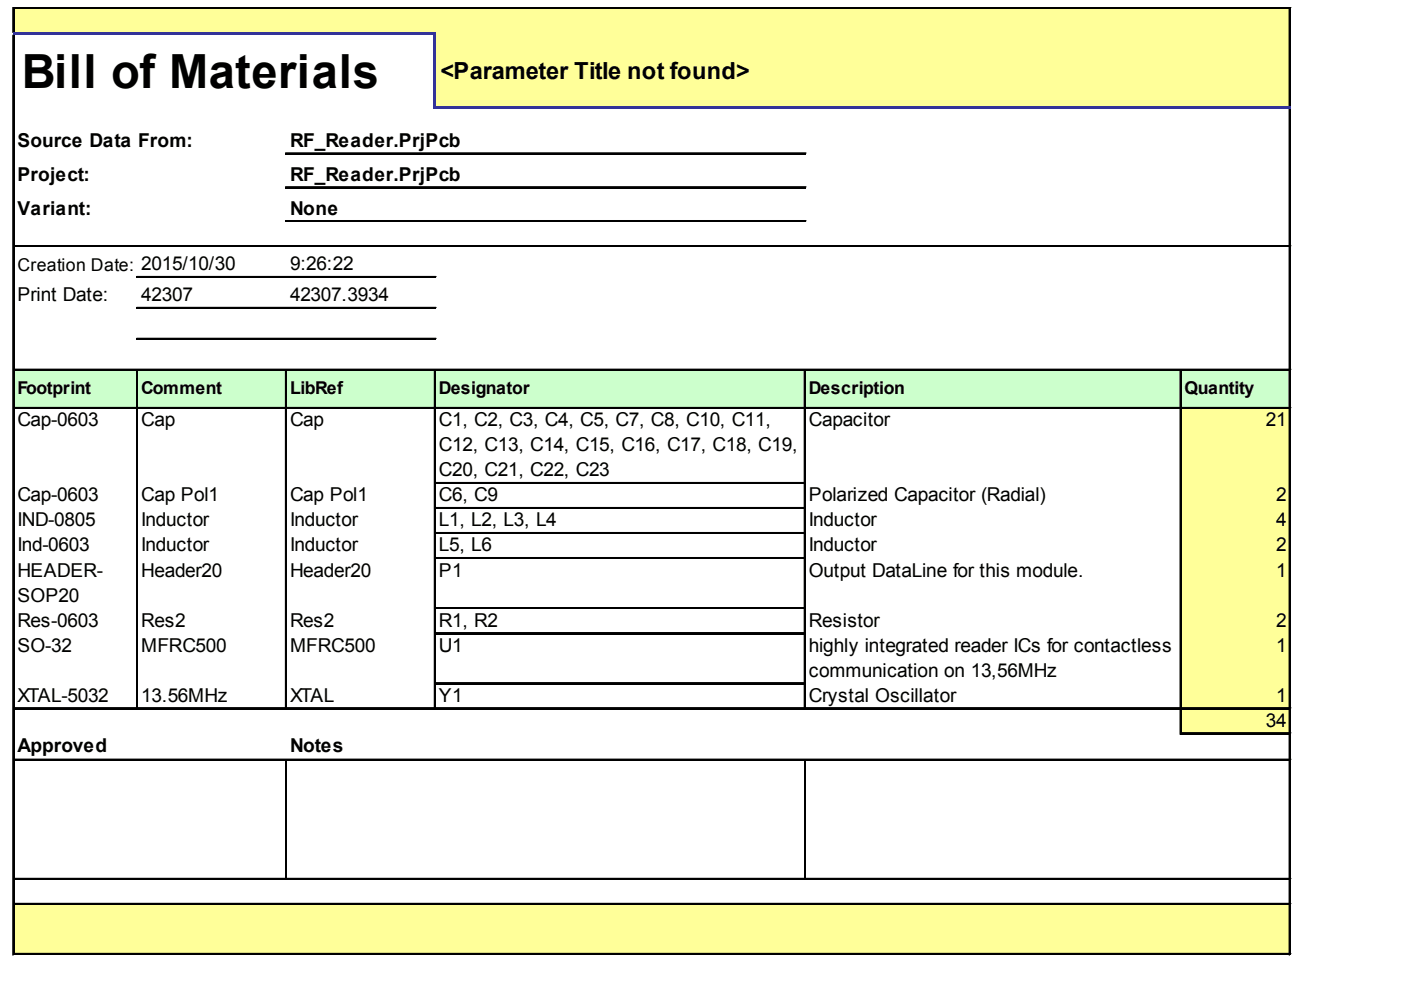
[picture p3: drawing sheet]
<svg xmlns="http://www.w3.org/2000/svg" width="297mm" height="210mm" viewBox="0 0 297 210" stroke-linecap="round" stroke-linejoin="round" font-family="sans-serif">
<defs><g id="words">
<text font-size="10" x="4.6" y="18.7">Bill of Materials</text>
<text font-size="5" x="93.4" y="16.7">&lt;Parameter Title not found&gt;</text>
<g font-size="4.1">
<text x="3.7" y="31.1">Source Data From:</text>
<text x="61.5" y="31.1">RF_Reader.PrjPcb</text>
<text x="3.7" y="38.3">Project:</text>
<text x="61.5" y="38.3">RF_Reader.PrjPcb</text>
<text x="3.7" y="45.5">Variant:</text>
<text x="61.5" y="45.5">None</text>
<text x="61.5" y="57.3">9:26:22</text>
<text x="3.7" y="63.9">Print Date:</text>
<text x="29.9" y="63.9">42307</text>
<text x="61.5" y="63.9">42307.3934</text>
<text x="3.7" y="90.4">Cap-0603</text>
<text x="29.9" y="90.4">Cap</text>
<text x="61.5" y="90.4">Cap</text>
<text x="93.1" y="90.4">C1, C2, C3, C4, C5, C7, C8, C10, C11,</text>
<text x="93.1" y="95.7">C12, C13, C14, C15, C16, C17, C18, C19,</text>
<text x="171.5" y="90.4">Capacitor</text>
<text x="268.4" y="90.4">21</text>
<text x="93.1" y="101">C20, C21, C22, C23</text>
<text x="3.7" y="106.3">Cap-0603</text>
<text x="29.9" y="106.3">Cap Pol1</text>
<text x="61.5" y="106.3">Cap Pol1</text>
<text x="93.1" y="106.3">C6, C9</text>
<text x="171.5" y="106.3">Polarized Capacitor (Radial)</text>
<text x="270.5" y="106.3">2</text>
<text x="3.7" y="111.6">IND-0805</text>
<text x="29.9" y="111.6">Inductor</text>
<text x="61.5" y="111.6">Inductor</text>
<text x="93.1" y="111.6">L1, L2, L3, L4</text>
<text x="171.5" y="111.6">Inductor</text>
<text x="270.5" y="111.6">4</text>
<text x="3.7" y="116.9">Ind-0603</text>
<text x="29.9" y="116.9">Inductor</text>
<text x="61.5" y="116.9">Inductor</text>
<text x="93.1" y="116.9">L5, L6</text>
<text x="171.5" y="116.9">Inductor</text>
<text x="270.5" y="116.9">2</text>
<text x="3.7" y="122.2">HEADER-</text>
<text x="29.9" y="122.2">Header20</text>
<text x="61.5" y="122.2">Header20</text>
<text x="93.1" y="122.2">P1</text>
<text x="171.5" y="122.2">Output DataLine for this module.</text>
<text x="270.5" y="122.2">1</text>
<text x="3.7" y="127.5">SOP20</text>
<text x="3.7" y="132.8">Res-0603</text>
<text x="29.9" y="132.8">Res2</text>
<text x="61.5" y="132.8">Res2</text>
<text x="93.1" y="132.8">R1, R2</text>
<text x="171.5" y="132.8">Resistor</text>
<text x="270.5" y="132.8">2</text>
<text x="3.7" y="138.1">SO-32</text>
<text x="29.9" y="138.1">MFRC500</text>
<text x="61.5" y="138.1">MFRC500</text>
<text x="93.1" y="138.1">U1</text>
<text x="171.5" y="138.1">highly integrated reader ICs for contactless</text>
<text x="171.5" y="143.4">communication on 13,56MHz</text>
<text x="270.5" y="138.1">1</text>
<text x="3.7" y="148.8">XTAL-5032</text>
<text x="29.9" y="148.8">13.56MHz</text>
<text x="61.5" y="148.8">XTAL</text>
<text x="93.1" y="148.8">Y1</text>
<text x="171.5" y="148.8">Crystal Oscillator</text>
<text x="270.5" y="148.8">1</text>
<text x="268.4" y="154.1">34</text>
<text x="3.7" y="159.4">Approved</text>
<text x="61.5" y="159.4">Notes</text>
</g>
<g font-size="3.7">
<text x="3.7" y="57.4">Creation Date: 2015/10/30</text>
<text x="3.7" y="83.6">Footprint</text>
<text x="29.9" y="83.6">Comment</text>
<text x="61.5" y="83.6">LibRef</text>
<text x="93.1" y="83.6">Designator</text>
<text x="171.5" y="83.6">Description</text>
<text x="251.2" y="83.6">Quantity</text>
</g>
</g></defs>
<g fill="#ff9">
<path d="M3 1.8h270.7v5.7h-270.7z"/>
<path d="M92.1 7.2h181.6v15.9h-181.6z"/>
</g>
<path d="M3 78.3h270.7v8.4h-270.7z" fill="#cfc"/>
<g fill="#ff9">
<path d="M250.2 86.4h23.5v16.2h-23.5z"/>
<path d="M250.2 102.3h23.5v5.7h-23.5z"/>
<path d="M250.2 107.6h23.5v5.7h-23.5z"/>
<path d="M250.2 112.9h23.5v5.7h-23.5z"/>
<path d="M250.2 118.2h23.5v11h-23.5z"/>
<path d="M250.2 128.9h23.5v5.6h-23.5z"/>
<path d="M250.2 134.2h23.5v10.9h-23.5z"/>
<path d="M250.2 144.8h23.5v5.6h-23.5z"/>
<path d="M250.2 150.1h23.5v5.6h-23.5z"/>
<path d="M3 191.6h270.7v10.9h-270.7z"/>
</g>
<path d="M2.7 1.6v5.3M2.9 1.6v5.3M273.4 1.9v20.6M273.5 1.9v20.6" fill="none" stroke="#000" stroke-width=".31"/>
<path d="M91.8 7.5h.6v15.6h-.6z" fill="#339"/>
<g fill="none" stroke="#000" stroke-width=".31">
<path d="M2.7 7.5v195M2.9 7.5v195M3.1 1.6h270.6M3.1 1.7h270.6M273.4 23.1v179.4M273.5 23.1v179.4M29 78.6v71.8M29.2 78.6v71.8M60.6 78.6v71.8M60.7 78.6v71.8M92.1 78.6v71.8M92.3 78.6v71.8"/>
<path d="M170.6 78.6v71.8M170.7 78.6v71.8M250.2 78.6v77.1M250.4 78.6v77.1M60.7 161.3v25M170.7 161.3v25"/>
</g>
<g fill="#339">
<path d="M2.7 6.9h89.7v.6h-89.7z"/>
<path d="M92.4 22.5h181.3v.6h-181.3z"/>
</g>
<g fill="none" stroke="#000" stroke-width=".31">
<path d="M60.6 32.4h110.3M60.6 32.6h110.3M60.6 39.6h110.3M60.6 39.8h110.3M3.1 52.1h270.6M3.1 52.3h270.6M29 58.7h63.4M29 58.8h63.4M60.6 46.8h110.3M60.6 47h110.3M3.1 78.3h270.6M3.1 78.5h270.6"/>
<path d="M29 65.2h63.4M29 65.4h63.4M29 71.8h63.4M29 71.9h63.4M3.1 86.4h270.6M3.1 86.6h270.6M92.4 102.3h78.2M92.4 102.5h78.2M92.4 107.6h78.2M92.4 107.8h78.2M92.4 112.9h78.2M92.4 113.1h78.2"/>
<path d="M92.4 118.2h78.2M92.4 118.4h78.2M92.4 128.9h78.2M92.4 129h78.2M92.4 134.2h78.2M92.4 134.3h78.2M3.1 150.1h270.6M3.1 150.2h270.6M92.4 144.8h78.2M92.4 144.9h78.2M250.5 155.4h23.2M250.5 155.5h23.2"/>
<path d="M3.1 161h270.6M3.1 161.2h270.6M3.1 186.3h270.6M3.1 186.4h270.6M3.1 191.6h270.6M3.1 191.7h270.6M3.1 202.2h270.6M3.1 202.3h270.6"/>
</g>
<use href="#words"/>
</svg>
